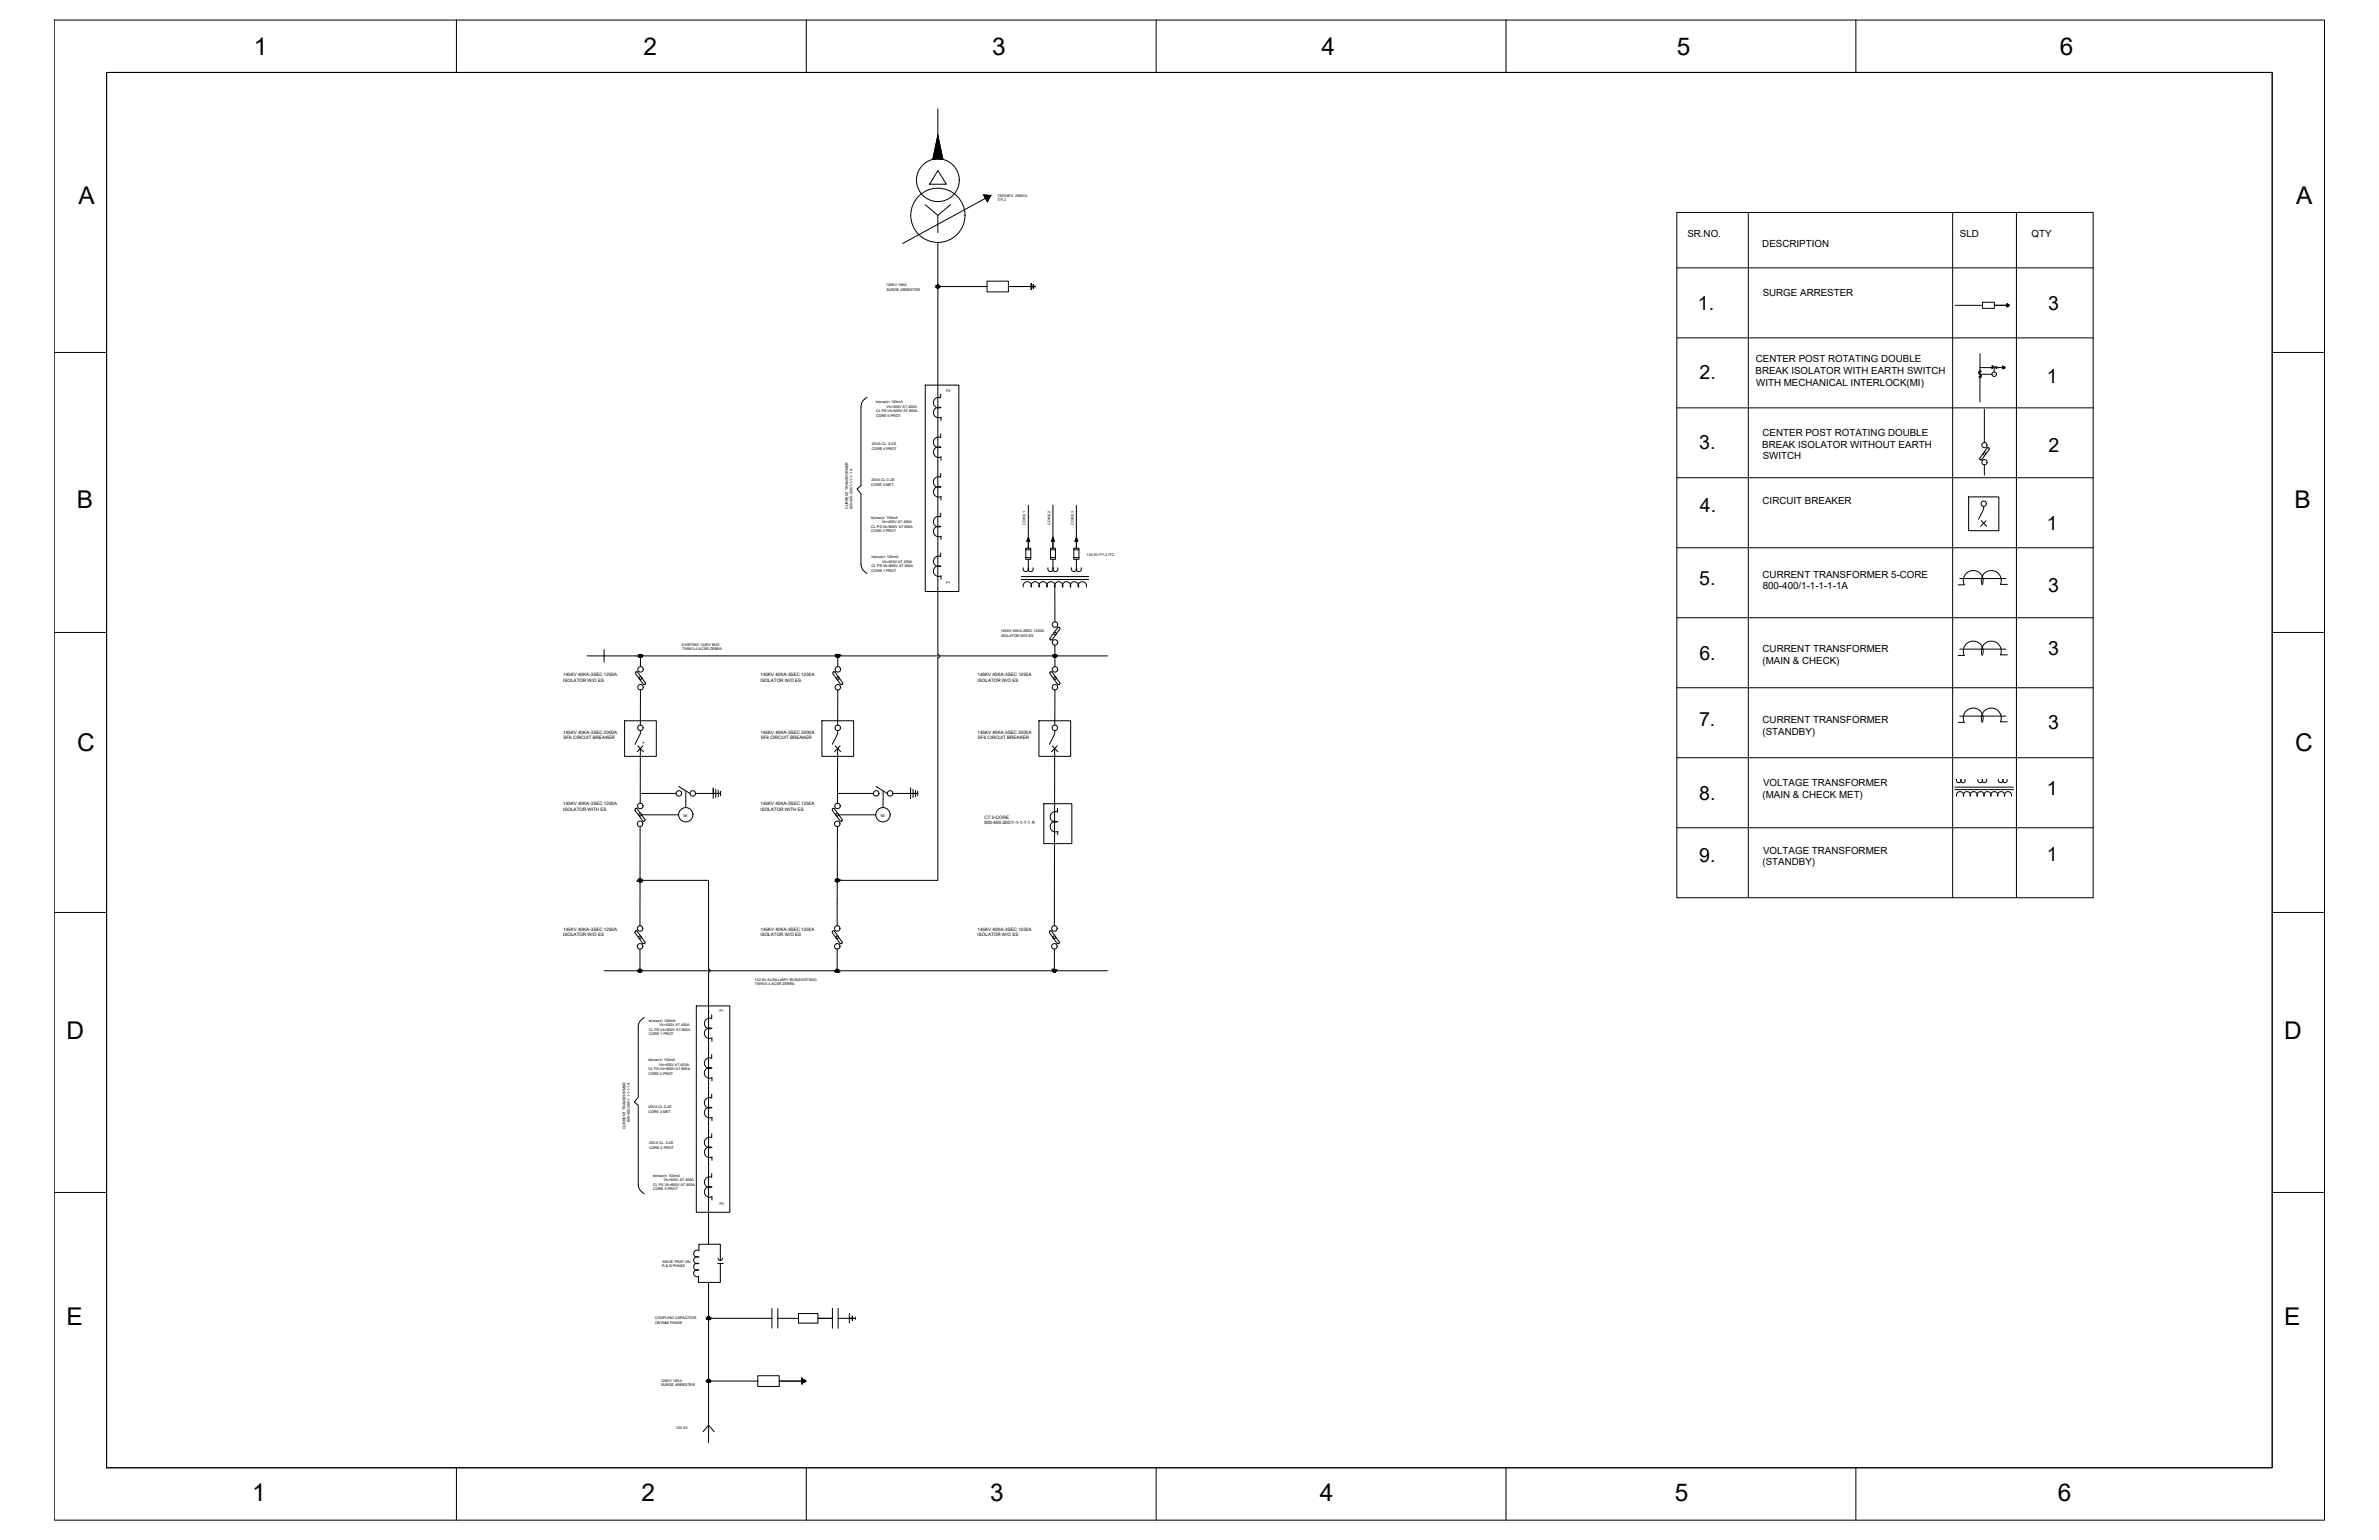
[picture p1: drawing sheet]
<svg xmlns="http://www.w3.org/2000/svg" width="864mm" height="559mm" viewBox="0 0 864 559" stroke-linecap="round" stroke-linejoin="round" font-family="sans-serif">
<defs><g id="words">
<g font-size="8.9">
<text x="92.2" y="20">1</text>
<text x="233.6" y="20">2</text>
<text x="360.2" y="20">3</text>
<text x="479.8" y="19.9">4</text>
<text x="608.7" y="19.9">5</text>
<text x="747.7" y="20">6</text>
<text x="28.5" y="74">A</text>
<text x="833.5" y="74">A</text>
<text x="27.9" y="184.3">B</text>
<text x="832.9" y="184.3">B</text>
<text x="28.1" y="272.6">C</text>
<text x="833.1" y="272.6">C</text>
<text x="24.2" y="377">D</text>
<text x="829.2" y="377">D</text>
<text x="24.1" y="480.9">E</text>
<text x="829.2" y="480.9">E</text>
<text x="91.5" y="544.8">1</text>
<text x="232.9" y="544.8">2</text>
<text x="359.5" y="544.8">3</text>
<text x="479.1" y="544.8">4</text>
<text x="608" y="544.8">5</text>
<text x="747" y="544.8">6</text>
</g>
<g font-size="7.1">
<text x="616.4" y="112.3">1.</text>
<text x="743.5" y="112.3">3</text>
<text x="616.9" y="137.6">2.</text>
<text x="743" y="138.9">1</text>
<text x="616.8" y="163">3.</text>
<text x="743.6" y="164">2</text>
<text x="617.1" y="185.8">4.</text>
<text x="743" y="192.4">1</text>
<text x="616.8" y="212.3">5.</text>
<text x="743.5" y="214.9">3</text>
<text x="616.9" y="239.5">6.</text>
<text x="743.5" y="237.7">3</text>
<text x="616.8" y="263.5">7.</text>
<text x="743.5" y="264.4">3</text>
<text x="616.8" y="290.3">8.</text>
<text x="743" y="288.6">1</text>
<text x="616.8" y="312.9">9.</text>
<text x="743" y="312.3">1</text>
</g>
<g font-size="3.5">
<text x="612.5" y="86.1">SR.NO.</text>
<text x="639.7" y="89.5">DESCRIPTION</text>
<text x="711.5" y="86.1">SLD</text>
<text x="737.5" y="86.1">QTY</text>
<text x="639.9" y="107.3">SURGE ARRESTER</text>
<text x="637.4" y="131.4">CENTER POST ROTATING DOUBLE</text>
<text x="637.3" y="135.6">BREAK ISOLATOR WITH EARTH SWITCH</text>
<text x="637.5" y="139.9">WITH MECHANICAL INTERLOCK(MI)</text>
<text x="639.8" y="158.2">CENTER POST ROTATING DOUBLE</text>
<text x="639.7" y="162.4">BREAK ISOLATOR WITHOUT EARTH</text>
<text x="639.9" y="166.7">SWITCH</text>
<text x="639.8" y="183">CIRCUIT BREAKER</text>
<text x="639.8" y="209.6">CURRENT TRANSFORMER 5-CORE</text>
<text x="639.9" y="213.9">800-400/1-1-1-1-1A</text>
<text x="639.8" y="236.7">CURRENT TRANSFORMER</text>
<text x="639.8" y="241">(MAIN &amp; CHECK)</text>
<text x="639.8" y="262.4">CURRENT TRANSFORMER</text>
<text x="639.8" y="266.7">(STANDBY)</text>
<text x="640" y="285.1">VOLTAGE TRANSFORMER</text>
<text x="639.8" y="289.4">(MAIN &amp; CHECK MET)</text>
<text x="640" y="309.7">VOLTAGE TRANSFORMER</text>
<text x="639.8" y="314">(STANDBY)</text>
</g>
<g font-size="1.7">
<text x="204.4" y="245.3">145KV 40KA-3SEC 1250A</text>
<text x="276.1" y="245.3">145KV 40KA-3SEC 1250A</text>
<text x="354.8" y="245.3">145KV 40KA-3SEC 1250A</text>
<text x="204.5" y="247.3">ISOLATOR W/O ES</text>
<text x="276.1" y="247.3">ISOLATOR W/O ES</text>
<text x="354.9" y="247.3">ISOLATOR W/O ES</text>
<text x="204.4" y="266.3">145KV 40KA-3SEC 2000A</text>
<text x="204.6" y="268.3">SF6 CIRCUIT BREAKER</text>
<text x="276.1" y="266.3">145KV 40KA-3SEC 2000A</text>
<text x="276.1" y="268.3">SF6 CIRCUIT BREAKER</text>
<text x="354.8" y="266.3">145KV 40KA-3SEC 2000A</text>
<text x="355" y="268.3">SF6 CIRCUIT BREAKER</text>
<text x="204.4" y="292.2">145KV 40KA-3SEC 1250A</text>
<text x="276.1" y="292.2">145KV 40KA-3SEC 1250A</text>
<text x="204.5" y="294.2">ISOLATOR WITH ES</text>
<text x="276.1" y="294.2">ISOLATOR WITH ES</text>
<text x="357.4" y="297.1">CT 5-CORE</text>
<text x="357.4" y="299.1">800-400-200/1-1-1-1-1 A</text>
<text x="204.4" y="337.7">145KV 40KA-3SEC 1250A</text>
<text x="204.5" y="339.8">ISOLATOR W/O ES</text>
<text x="276.1" y="337.7">145KV 40KA-3SEC 1250A</text>
<text x="276.1" y="339.8">ISOLATOR W/O ES</text>
<text x="354.8" y="337.7">145KV 40KA-3SEC 1250A</text>
<text x="354.9" y="339.8">ISOLATOR W/O ES</text>
</g>
<g font-size="1.3">
<text x="361.9" y="71.4">132/33KV, 25MVA</text>
<text x="362.1" y="73">T/F-2</text>
<text x="321.7" y="103.8">120KV 10KA</text>
<text x="321.8" y="105.4">SURGE ARRESTER</text>
<text x="343.5" y="142.3">P2</text>
<text x="318" y="146.4">le(max)&lt; 100mA</text>
<text x="318" y="149.6">CL PS.Vk&gt;800V AT 800A</text>
<text x="321.9" y="148">Vk&gt;400V AT 400A</text>
<text x="318" y="151.2">CORE 5 PROT</text>
<text x="316.5" y="161.5">20VA CL. 0.2S</text>
<text x="316.5" y="163.1">CORE 4 PROT</text>
<text x="316.3" y="176.2">CORE 3 MET.</text>
<text x="316.3" y="174.6">20VA CL 0.2S</text>
<text x="307.9" y="184.7" transform="rotate(-90 307.9 184.7)">CURRENT TRANSFORMER</text>
<text x="309.5" y="184.7" transform="rotate(-90 309.5 184.7)">800-400-200/1-1-1-1-1 A</text>
<text x="316.2" y="188.3">le(max)&lt; 100mA</text>
<text x="316.3" y="191.5">CL PS.Vk&gt;800V AT 800A</text>
<text x="320.1" y="189.9">Vk&gt;400V AT 400A</text>
<text x="372.2" y="190.3" transform="rotate(-90 372.2 190.3)">CORE 1</text>
<text x="381.3" y="190.3" transform="rotate(-90 381.3 190.3)">CORE 2</text>
<text x="389.8" y="190.3" transform="rotate(-90 389.8 190.3)">CORE 3</text>
<text x="316.3" y="193.1">CORE 2 PROT</text>
<text x="316.4" y="202.6">le(max)&lt; 100mA</text>
<text x="394.5" y="201.7">132 KV PT-2 ITC</text>
<text x="316.4" y="205.8">CL PS.Vk&gt;800V AT 800A</text>
<text x="316.4" y="207.4">CORE 1 PROT</text>
<text x="320.3" y="204.2">Vk&gt;400V AT 400A</text>
<text x="343.5" y="211.8">P1</text>
<text x="363.3" y="229.5">145KV 40KA-3SEC 1250A</text>
<text x="363.4" y="231.1">ISOLATOR W/O ES</text>
<text x="247.6" y="234.3">EXISTING 132KV BUS</text>
<text x="247.6" y="235.9">TWIN 0.4 ACSR ZEBRA</text>
<text x="248.1" y="296.3">MI</text>
<text x="319.7" y="296.3">MI</text>
<text x="273.9" y="355.9">132 KV AUXILLIARY BUS(EXISTING)</text>
<text x="274.1" y="357.4">TWIN 0.4 ACSR ZEBRA</text>
<text x="235.5" y="370.9">le(max)&lt; 100mA</text>
<text x="261.2" y="367.1">P1</text>
<text x="235.5" y="374.1">CL PS.Vk&gt;800V AT 800A</text>
<text x="235.5" y="375.7">CORE 1 PROT</text>
<text x="239.4" y="372.4">Vk&gt;400V AT 400A</text>
<text x="235.4" y="385.1">le(max)&lt; 100mA</text>
<text x="235.4" y="388.3">CL PS.Vk&gt;800V AT 800A</text>
<text x="235.4" y="389.9">CORE 2 PROT</text>
<text x="239.2" y="386.7">Vk&gt;400V AT 400A</text>
<text x="228.6" y="407.2" transform="rotate(-90 228.6 407.2)">800-400-200/1-1-1-1-1 A</text>
<text x="235.4" y="402.1">20VA CL 0.2S</text>
<text x="235.4" y="403.7">CORE 3 MET.</text>
<text x="227" y="409.7" transform="rotate(-90 227 409.7)">CURRENT TRANSFORMER</text>
<text x="235.6" y="416.8">CORE 4 PROT</text>
<text x="235.7" y="415.2">20VA CL. 0.2S</text>
<text x="237.1" y="427.1">le(max)&lt; 100mA</text>
<text x="237.1" y="430.3">CL PS.Vk&gt;800V AT 800A</text>
<text x="237.1" y="431.9">CORE 5 PROT</text>
<text x="241" y="428.7">Vk&gt;400V AT 400A</text>
<text x="261.2" y="437.1">P2</text>
<text x="240.4" y="459.8">R &amp; B PHASE</text>
<text x="240.5" y="458.2">WAVE TRAP ON</text>
<text x="237.8" y="478.7">COUPLING CAPACITOR</text>
<text x="237.8" y="480.4">ON R&amp;B PHASE</text>
<text x="239.9" y="501.4">120KV 10KA</text>
<text x="240" y="503">SURGE ARRESTER</text>
<text x="245.4" y="518.5">132 KV</text>
</g>
<text font-size=".4" x="723.6" y="136">MI</text>
</g></defs>
<!-- layer: 0 -->
<g fill="none" stroke="#000" stroke-width=".36">
<path d="M340.4 39.5v9.6l1.9 8.7M340.4 49.1l-1.8 8.7M335.8 74.3l4.6 3.8v6.3M340.5 61.9l3 4.9h-6.1zM345.1 74.3l-4.7 3.8M359.6 71l-2.5-.3 1.3 2.5 1.2-2.2-31.9 17.3M340.4 88v149.5M335.9 139.7h12.2v74.9h-12.2zM341.5 157.4v1.3a1.93 1.93 0 0 0-2.7 1.8 1.93 1.93 0 0 0 2.7 1.8M341.5 143v1.4M341.5 147.9h.1M341.5 147.9a1.93 1.93 0 0 0-2.7 1.8 1.93 1.93 0 0 0 2.8 1.7"/>
<path d="M341.5 144.3a1.93 1.93 0 0 0-2.7 1.8 1.93 1.93 0 0 0 2.7 1.8M341.6 151.4v1.2M341.5 171.8v1.3a1.93 1.93 0 0 0-2.7 1.8 1.93 1.93 0 0 0 2.7 1.8M341.5 176.7h.1M341.5 162.3h.1M341.5 176.7a1.93 1.93 0 0 0-2.7 1.8 1.93 1.93 0 0 0 2.8 1.7v1.2M341.5 162.3a1.93 1.93 0 0 0-2.7 1.8 1.93 1.93 0 0 0 2.8 1.7v1.2M341.5 186.2v1.3a1.93 1.93 0 0 0-2.7 1.8 1.93 1.93 0 0 0 2.7 1.8M341.5 191.1a1.93 1.93 0 0 0-2.7 1.8 1.93 1.93 0 0 0 2.8 1.7v1.2M372.4 199.5h1.8M373.3 183.3v11.7l.5 1.4h-.5v2.5h.9v4h-.9v3.1M373.3 195l-.6 1.4h.6v2.5h-.9v4h.9"/>
<path d="M381.3 199.5h1.9M382.2 183.3v11.7l.5 1.4h-.5v2.5h1v4h-1v3.1M382.2 195l-.5 1.4h.5v2.5h-.9v4h.9M389.8 199.5h1.9M390.7 183.3v11.7l.5 1.4h-.5v2.5h1v4h-1v3.1M390.7 195l-.5 1.4h.5v2.5h-.9v4h.9M341.5 200.6v1.3a1.93 1.93 0 0 0-2.7 1.8 1.93 1.93 0 0 0 2.7 1.7M341.5 205.4v.1M341.5 205.5a1.93 1.93 0 0 0-2.7 1.8 1.93 1.93 0 0 0 2.8 1.7v1.2M372.4 202.3l1.8 .1M381.3 202.3l1.9 .1M389.8 202.3l1.9 .1"/>
<path d="M219.3 238h182.7M232.5 238v3.9M304.1 238v3.9M340.4 238.7v80.7h-36.4M340.5 237.5a.57 .57 0 0 1 .6 .6 .57 .57 0 0 1-.6 .6M382.9 238v3.9M230.7 244.4l2.9 3.9h.5M230.7 244.4a.47 .47 0 0 1 .2-.6 .47 .47 0 0 1 .6 .1l2.8 3.9M232.5 250.4v12.7M234.3 247.8l-.2 .6M302.4 243.9h.7l2.8 3.9-.2 .6M302.5 243.9l-.1 .5 2.7 3.9"/>
<path d="M304.1 250.4v12.7M305.2 248.3h.5M381.4 243.8l-.2 .6 2.8 3.9h.5M381.4 243.8l.5 .1 2.8 3.9v.5M382.9 250.4v12.7M384.6 248.3l-.1 .1M226.7 261.5h11.6v12.9h-11.6zM231.5 270.6l2.1 2.2M232.5 265.1v1.1l-2 3.9M232.5 271.6l-.1 19.9M233.3 269.5h.1M233.4 270.6l-2.1 2.2"/>
<path d="M377.1 261.5h11.6v12.9h-11.6zM382 270.6l2 2.2M382.9 271.6l-.2 64.3M382.9 265.1v1.1l-1.9 3.9M383.8 270.6l-2 2.2M230.5 294l2.8 3.9M230.7 293.5l-.1 .5M230.8 293.4l-.2 .1M230.8 293.4h.5M231.3 293.5l2.8 3.8-.1 .6h-.6M232.4 299.9l-.1 36M232.4 287.9h13"/>
<path d="M232.9 295.7h13.4M246.4 285.4l4.1 2.5M249 287l-.1 6.1M258.9 285.9v2h-6.4M258.9 286.1v3.6M259.8 286.4v1.5h-.9h.9v1.5M260.7 286.8l.1 1.1h-1h1l-.1 1.2M261.6 287.1v.8h-.8h.8v.9M378.9 291.6h10.2v14.5h-10.2zM232.3 319.4h24.9v32.3M230.7 337.9l-.1 .5M231.3 337.9l2.8 3.9-.1 .5h-.6l-2.9-3.8"/>
<path d="M231.3 337.9h-.7M302.2 337.9h.7l2.8 3.9M302.2 337.9v.5l2.8 3.9M303.9 328v7.9M381 337.9h.7l2.8 3.9-.2 .6-.5-.1-2.8-3.8 .1-.6M219.3 352.3h182.7M232.3 344.4v7.9M257.2 352.7v98.8M257.3 351.7a.49 .49 0 0 1 .5 .5 .49 .49 0 0 1-.5 .5M303.9 344.4v7.9M305 342.3h.6M305.7 341.8l-.1 .5"/>
<path d="M382.7 344.4v7.9M252.8 365h12.1v74.9h-12.1zM258.3 369.6a1.92 1.92 0 0 0-2.6 1.8 1.92 1.92 0 0 0 2.7 1.7 1.93 1.93 0 0 0-2.7 1.9 1.93 1.93 0 0 0 2.8 1.7M258.4 368.3v1.3M258.4 376.7v1.2M258.3 387.5a1.93 1.93 0 0 0-2.6 1.9 1.93 1.93 0 0 0 2.8 1.7l-.1 1.2M258.4 397l-.1 1.4a1.93 1.93 0 0 0-2.6 1.8 1.93 1.93 0 0 0 2.7 1.7M258.4 382.7l-.1 1.3a1.93 1.93 0 0 0-2.6 1.8 1.93 1.93 0 0 0 2.7 1.7M258.4 387.5v.1M258.3 416.3a1.93 1.93 0 0 0-2.6 1.9 1.93 1.93 0 0 0 2.8 1.6l-.1 1.2M258.3 412.8a1.93 1.93 0 0 0-2.6 1.8 1.93 1.93 0 0 0 2.7 1.7M258.3 401.9a1.93 1.93 0 0 0-2.6 1.9 1.93 1.93 0 0 0 2.8 1.6l-.1 1.3"/>
<path d="M258.4 411.4v1.4M258.4 416.3h.1M258.4 401.9v.1M258.3 430.7a1.93 1.93 0 0 0-2.6 1.9 1.93 1.93 0 0 0 2.8 1.6l-.1 1.2M258.4 425.8l-.1 1.4a1.93 1.93 0 0 0-2.6 1.8 1.93 1.93 0 0 0 2.7 1.7M258.4 430.7h.1M253.7 453.8v-2.3h7.8v5.9M253.7 458.5a1.29 1.29 0 0 0-1.9 1.1 1.29 1.29 0 0 0 1.8 1.2M253.7 456.1a1.29 1.29 0 0 0-1.9 1.1 1.29 1.29 0 0 0 1.8 1.3M253.7 453.8a1.29 1.29 0 0 0-1.9 1 1.29 1.29 0 0 0 1.8 1.3M260.5 458.4h2.1M260.7 456.6a.78 .78 0 0 0 .8 .8 .78 .78 0 0 0 .8-.8"/>
<path d="M261.5 458.4v6.9h-8l.1-2.1a1.29 1.29 0 0 1-1.8-1.3 1.29 1.29 0 0 1 1.9-1M257.2 465.3v58.2M257.2 478.4h23M280.2 474.8v7.1M282.4 474.8v7.1M289.9 478.4v1.7h7v-1.7h5.3v3.6M302.2 474.7v3.7h-5.3v-1.8h-7v1.8h-7.5M304.2 474.7v7.3M308.3 476.6v1.8h-4.1M308.3 478.4h1.1v.7v-.7h1.2v.3M310.6 478v.4h-1.2v-.8v.8h-1.1v1.7M255.2 519.5l2-2.4 2 2.4"/>
<path d="M275.1 501.1v2h7.8v-2h8.2v1.2v-1.2h.7v.7v-.7h.8v.3M292.6 500.8v.3h-.8v-.6v.6h-.7v-1.1v1.1h-8.2v-1.9h-7.8v1.9h-17.9"/>
<circle cx="340.5" cy="78.1" r="9.8"/>
<circle cx="340.5" cy="65.4" r="7.8"/>
<circle cx="232.5" cy="249.4" r=".99"/>
<circle cx="232.5" cy="242.9" r=".99"/>
<circle cx="232.5" cy="246.1" r=".49"/>
<circle cx="304.1" cy="249.4" r=".99"/>
<circle cx="304.1" cy="242.9" r=".99"/>
<circle cx="304.1" cy="246.1" r=".49"/>
<circle cx="383" cy="242.9" r=".99"/>
<circle cx="383" cy="249.4" r=".99"/>
<circle cx="383" cy="246.1" r=".49"/>
<circle cx="232.5" cy="264.1" r=".99"/>
<circle cx="382.9" cy="264.1" r=".99"/>
<circle cx="232.3" cy="298.9" r=".99"/>
<circle cx="232.3" cy="295.6" r=".49"/>
<circle cx="232.4" cy="292.5" r=".99"/>
<circle cx="246.4" cy="287.9" r=".99"/>
<circle cx="248.9" cy="295.6" r="2.6"/>
<circle cx="251.5" cy="287.9" r=".99"/>
<circle cx="232.3" cy="336.9" r=".99"/>
<circle cx="303.9" cy="336.9" r=".99"/>
<circle cx="382.8" cy="336.9" r=".99"/>
<circle cx="232.3" cy="343.4" r=".99"/>
<circle cx="232.3" cy="340.1" r=".49"/>
<circle cx="303.9" cy="343.4" r=".99"/>
<circle cx="303.9" cy="340.1" r=".49"/>
<circle cx="382.8" cy="343.4" r=".99"/>
<circle cx="382.8" cy="340.1" r=".49"/>
</g>
<g fill="#000" stroke="#000" stroke-width=".36">
<path d="M338.7 57.7h.8zM340.4 49.1l1.8 8.5h-3.5zM340.4 57.6l1.8 .1zM373.3 195l.5 1.4h-1.1zM382.2 195l.5 1.4h-1zM390.7 195l.5 1.4h-1z"/>
<path d="M340.4 57.6l1.8 .1zM341.4 57.7l.9 .1z"/>
<path d="M338.7 57.6h1.7zM338.7 57.6l.8 .1z"/>
<path d="M357.1 70.7l2.5 .3h-2.3zM357.3 71l.5 1 1.8-1z"/>
<path d="M357.8 72l1.8-1-.5 1zM357.8 72l.6 1.2 .7-1.2z"/>
</g>
<!-- layer: Title Block -->
<g fill="none" stroke="#000" stroke-width=".36">
<path d="M19.7 7.3h824.1v544.3h-824.1zM165.7 7.3v19M292.7 7.3v19M419.7 7.3v19M546.7 7.3v19M673.7 7.3v19M38.7 26.3h786.1v506.3h-786.1zM634.7 77.1h125.1v248.7h-151.1v-248.7h26v248.7M708.8 77.1v248.7M732 77.1v248.7M608.7 97.2h151.1M358.3 104v1.9h7.8v-1.9h8.3v1.1v-1.1h.7v.6v-.6h.7v.3"/>
<path d="M375.8 103.7v.3h-.7v-.7v.7h-.7v-1.2v1.2h-8.3v-2h-7.8v2h-17.9M719.7 110.8v1.1h4.3v-1.1h4.6v.6v-.6h.4v.4v-.4l.4 .2M729.4 110.6l-.4 .2v-.4v.4h-.4v-.6v.6h-4.6v-1.1h-4.3v1.1h-10M19.7 127.9h19M608.7 122.6h151.1M718.2 135.3l.8 1.2M718.2 135.1h.1M718.2 135.1v.2M718.3 135.1l1 1.4M718.7 137.1v8.7M718.7 133.4h4.1M718.8 128.3l-.1 6.2"/>
<path d="M718.9 135.8h4.2M719.1 136.4l.1 .1M719.2 136.5h.1M723.1 132.6l1.3 .8M723.9 133.1v1.9M725 133.4h2v-.6v1.1M727.3 132.9v.5h-.3h.3v.5M727.6 133v.4h-.3h.3v.3M727.8 133.1v.3h-.2l.2 .2M824.8 127.9h19M312.5 147.4v28.8l-1.4 1.3 1.4 1.7v25.6l.7 1.9 1.5 1.4M314.7 144.1l-1.5 1.5-.6 1.8"/>
<path d="M608.7 148h151.1M720.3 148.5v12.1M608.7 173.4h151.1M720.3 168.7v3.7M721.3 162.5l.7 .1 .1 .5-2.7 3.7a.44 .44 0 0 1-.6 0 .44 .44 0 0 1-.1-.5l2.7-3.7M608.7 198.8h151.1M714.6 180.3h11v12.3h-11zM719.2 188.9l1.9 2.1M720.1 183.7v1l-1.9 3.7M720.9 189l-1.9 2M370.8 210.3h24.4M370.8 209.2h24.4"/>
<path d="M371.4 213a1.55 1.55 0 0 1 1.5-1.9 1.55 1.55 0 0 1 1.5 1.9M371.5 206a.99 .99 0 0 0 .9 1.4 .99 .99 0 0 0 .9-1.4 .95 .95 0 0 0 .8 1.4 .95 .95 0 0 0 .9-1.4M374.3 213a1.55 1.55 0 0 1 1.5-1.9 1.55 1.55 0 0 1 1.5 1.9M377.2 213a1.55 1.55 0 0 1 1.5-1.9 1.55 1.55 0 0 1 1.4 1.9M380 213a1.55 1.55 0 0 1 1.5-1.9 1.55 1.55 0 0 1 1.5 1.9M380.4 206a.99 .99 0 0 0 1 1.4 .99 .99 0 0 0 .9-1.4 .95 .95 0 0 0 .8 1.4 .95 .95 0 0 0 .8-1.4M382.8 213a1.55 1.55 0 0 1 1.5-1.9 1.55 1.55 0 0 1 1.5 1.9M382.9 212.9v12.7M385.7 213a1.55 1.55 0 0 1 1.5-1.9 1.55 1.55 0 0 1 1.5 1.9M388.5 213a1.55 1.55 0 0 1 1.5-1.9 1.55 1.55 0 0 1 1.5 1.9M388.9 206a.99 .99 0 0 0 1 1.4 .99 .99 0 0 0 .9-1.4 .95 .95 0 0 0 .8 1.4 .95 .95 0 0 0 .8-1.4M391.4 213a1.55 1.55 0 0 1 1.5-1.9 1.55 1.55 0 0 1 1.5 1.9"/>
<path d="M711.4 209.9h16.7M719.6 212l-.1 .1M719.7 212a3.6 3.6 0 0 0-3.5-5 3.6 3.6 0 0 0-3.2 5.2h-2.2M726.2 212h2.5M726.2 212a3.6 3.6 0 0 0-3.4-5 3.6 3.6 0 0 0-3.2 5.1M19.7 229.5h19M213.1 238h6.2M219.3 235.7v4.6M381.2 232.1l.2 .1M381.9 232.1l-.5 .1M382.9 234.1v3.9M384.5 227.6l.1 .1"/>
<path d="M384.5 227.6l-.5 .1-2.8 3.9 .1 .5M384.7 227.7v.5l-2.8 4M608.7 224.2h151.1M710.8 237.8h2.2M711.4 235.5h16.7M719.6 237.6l-.1 .1M719.7 237.6a3.6 3.6 0 0 0-3.5-5 3.6 3.6 0 0 0-3.2 5.2M728.7 237.6h-2.5a3.6 3.6 0 0 0-3.4-5 3.6 3.6 0 0 0-3.2 5.1M824.8 229.5h19M608.7 249.6h151.1M711.4 259.8h16.7M298.4 261.5h11.5v12.9h-11.5z"/>
<path d="M303.1 270.6l2.1 2.2M304.1 265.1v1.1l-2 3.9M304.1 271.6l-.1 19.9M305 270.6l-2.1 2.2M608.7 275h151.1M719.6 261.9v.1a3.6 3.6 0 0 1 3.2-5.1 3.6 3.6 0 0 1 3.4 5h2.5M719.7 261.9a3.6 3.6 0 0 0-3.5-5 3.6 3.6 0 0 0-3.2 5.2h-2.2M302.1 294l2.9 3.9M302.3 293.4l-.1 .6M302.4 293.4h.5M302.9 293.5l2.8 3.8M304 299.9l-.1 28.1"/>
<path d="M304 287.9h13M304.5 295.7h13.4M305.6 297.9h-.6M305.7 297.3l-.1 .5M318.1 285.4l4 2.5M320.6 287l-.1 6.1M330.5 285.9v2h-6.4M330.5 286.1v3.6M331.4 286.4l.1 1.5h-1h1l-.1 1.5M332.4 286.8v1.1h-.9h.9v1.2M333.2 287.1v.8h-.8h.8v.9M383.9 294.6a1.92 1.92 0 0 0-2.7 1.8 1.92 1.92 0 0 0 2.7 1.8 1.93 1.93 0 0 0-2.7 1.8 1.93 1.93 0 0 0 2.8 1.7"/>
<path d="M383.9 293.3v1.3M709.6 286.5h21.3M709.6 285.6h21.3M710.2 288.9a1.33 1.33 0 0 1 1.3-1.7 1.33 1.33 0 0 1 1.3 1.7M712.7 288.9a1.33 1.33 0 0 1 1.3-1.7 1.33 1.33 0 0 1 1.3 1.7M713.3 282.8a.82 .82 0 0 1-.7 1.2 .82 .82 0 0 1-.7-1.2 .87 .87 0 0 1-.8 1.2 .87 .87 0 0 1-.9-1.2M715.2 288.9a1.33 1.33 0 0 1 1.3-1.7 1.33 1.33 0 0 1 1.3 1.7M717.7 288.9a1.33 1.33 0 0 1 1.3-1.7 1.33 1.33 0 0 1 1.3 1.7M720.2 288.9a1.33 1.33 0 0 1 1.3-1.7 1.33 1.33 0 0 1 1.3 1.7M721.1 282.8a.82 .82 0 0 1-.7 1.2 .82 .82 0 0 1-.8-1.2 .87 .87 0 0 1-.8 1.2 .87 .87 0 0 1-.8-1.2M722.7 288.9a1.33 1.33 0 0 1 1.3-1.7 1.33 1.33 0 0 1 1.3 1.7M725.1 288.9a1.33 1.33 0 0 1 1.3-1.7 1.33 1.33 0 0 1 1.3 1.7"/>
<path d="M727.6 288.9a1.33 1.33 0 0 1 1.3-1.7 1.33 1.33 0 0 1 1.3 1.7M728.5 282.8a.82 .82 0 0 1-.7 1.2 .82 .82 0 0 1-.7-1.2 .87 .87 0 0 1-.8 1.2 .87 .87 0 0 1-.8-1.2M384 301.7v1.2M608.7 300.4h151.1M19.7 331.1h19M824.8 331.1h19M233.8 369.2l-1.5 1.4-.6 1.4v26.2l-1.4 1.7 1.4 1.2v28.8M19.7 432.7h19M231.7 429.8l.6 1.9 1.5 1.5M824.8 432.7h19M165.7 532.6v19M292.7 532.6v19"/>
<path d="M419.7 532.6v19M546.7 532.6v19M673.7 532.6v19"/>
<circle cx="718.8" cy="136.8" r=".32"/>
<circle cx="718.8" cy="134.8" r=".32"/>
<circle cx="718.8" cy="135.8" r=".15"/>
<circle cx="723.2" cy="133.4" r=".32"/>
<circle cx="723.9" cy="135.8" r=".83"/>
<circle cx="724.7" cy="133.4" r=".32"/>
<circle cx="720.4" cy="167.7" r=".95"/>
<circle cx="720.4" cy="161.5" r=".95"/>
<circle cx="720.4" cy="164.7" r=".44"/>
<circle cx="720.1" cy="182.8" r=".95"/>
<circle cx="383" cy="233.1" r=".99"/>
<circle cx="383" cy="226.6" r=".99"/>
<circle cx="383" cy="229.9" r=".49"/>
<circle cx="304.1" cy="264.1" r=".99"/>
<circle cx="303.9" cy="298.9" r=".99"/>
<circle cx="303.9" cy="295.6" r=".49"/>
<circle cx="304" cy="292.5" r=".99"/>
<circle cx="318.1" cy="287.9" r=".99"/>
<circle cx="320.5" cy="295.6" r="2.6"/>
<circle cx="323.1" cy="287.9" r=".99"/>
</g>
<g fill="#000" stroke="#000" stroke-width=".36">
<path d="M232.4 238.5h.3zM304 237.5h.2zM232.2 320h.3zM303.8 318.9h.3zM303.8 352.8h.3zM382.6 351.7h.3z"/>
<path d="M340.4 103.4l.2 .1zM340.3 103.5h.3z"/>
<path d="M340.3 103.5h.4zM340.2 103.5h.5z"/>
<path d="M340.3 104.5h.3zM340.3 104.5h.2z"/>
<path d="M340.2 103.5h.6zM340.2 103.5h.6z"/>
<path d="M340.2 104.5h.5zM340.2 104.5h.4z"/>
<path d="M340.1 103.5l.8 .1zM340 103.6h.9z"/>
<path d="M340.1 104.4h.7zM340.1 104.4l.6 .1z"/>
<path d="M340 103.6l.9 .1zM340 103.6l.9 .1z"/>
<path d="M340 104.4h.9zM340 104.4h.8z"/>
<path d="M340 103.7l1 .1zM340 103.7l1 .1z"/>
<path d="M340 104.3h.9zM340 104.3l.9 .1z"/>
<path d="M339.9 103.8l1.1 .1zM339.9 103.8l1.1 .1z"/>
<path d="M339.9 104.2h1.1zM339.9 104.2l1 .1z"/>
<path d="M339.9 103.9l1.1 .1zM339.9 103.9l1.1 .1z"/>
<path d="M339.9 104l1.1 .1zM339.9 104l1.1 .1z"/>
<path d="M339.9 104.1h1.1zM339.9 104.1l1.1 .1z"/>
<path d="M232.5 237.4l.2 .1zM232.4 237.5h.3z"/>
<path d="M232.4 237.5h.3zM232.2 237.5h.5z"/>
<path d="M232.2 237.5l.6 .1zM232.2 237.6h.6z"/>
<path d="M232.2 238.5h.5zM232.2 238.5h.5z"/>
<path d="M232.2 237.6h.7zM232.2 237.6h.7z"/>
<path d="M232.2 238.4h.6zM232.2 238.4l.5 .1z"/>
<path d="M232.1 237.6l.9 .1zM232.1 237.6l.9 .1z"/>
<path d="M232.1 238.4h.8zM232.1 238.4h.7z"/>
<path d="M232 237.7l1 .1zM232 237.7l1 .1z"/>
<path d="M232 238.3h1zM232 238.3l.9 .1z"/>
<path d="M232 237.8l1 .1zM232 237.8l1 .1z"/>
<path d="M232 238.2h1zM232 238.2l1 .1z"/>
<path d="M232 237.9l1 .1zM232 237.9l1 .1z"/>
<path d="M231.9 238l1.1 .1zM231.9 238l1.1 .1z"/>
<path d="M232 238.1h1zM232 238.1l1 .1z"/>
<path d="M304 237.5h.4zM303.9 237.5h.5z"/>
<path d="M304 238.5h.2zM304 238.5h.2z"/>
<path d="M303.9 237.5l.6 .1zM303.8 237.6h.7z"/>
<path d="M303.9 238.5h.5zM303.9 238.5h.3z"/>
<path d="M303.8 237.6h.7zM303.7 237.6h.8z"/>
<path d="M303.8 238.4h.7zM303.8 238.4l.6 .1z"/>
<path d="M303.7 237.6l.9 .1zM303.7 237.6l.9 .1z"/>
<path d="M303.7 238.4h.8zM303.7 238.4h.8z"/>
<path d="M303.7 237.7l.9 .1zM303.7 237.7l.9 .1z"/>
<path d="M303.7 238.3h.9zM303.7 238.3l.8 .1z"/>
<path d="M303.6 237.8l1.1 .1zM303.6 237.8l1.1 .1z"/>
<path d="M303.6 238.2h1zM303.6 238.2l1 .1z"/>
<path d="M303.6 237.9l1.1 .1zM303.6 237.9l1.1 .1z"/>
<path d="M303.6 238l1.1 .1zM303.6 238l1.1 .1z"/>
<path d="M303.6 238.1h1.1zM303.6 238.1l1 .1z"/>
<path d="M382.9 237.4l.2 .1zM382.8 237.5h.3z"/>
<path d="M382.8 237.5h.4zM382.7 237.5h.5z"/>
<path d="M382.8 238.5h.3zM382.8 238.5h.2z"/>
<path d="M382.7 237.5l.5 .1zM382.6 237.6h.6z"/>
<path d="M382.7 238.5h.5zM382.7 238.5h.4z"/>
<path d="M382.6 237.6h.7zM382.5 237.6h.8z"/>
<path d="M382.6 238.4h.6zM382.6 238.4l.6 .1z"/>
<path d="M382.5 237.6l.9 .1zM382.5 237.6l.9 .1z"/>
<path d="M382.5 238.4h.8zM382.5 238.4h.7z"/>
<path d="M382.5 237.7l1 .1zM382.5 237.7l1 .1z"/>
<path d="M382.5 238.3h.9zM382.5 238.3l.8 .1z"/>
<path d="M382.4 237.8l1.1 .1zM382.4 237.8l1.1 .1z"/>
<path d="M382.4 237.9l1.1 .1zM382.4 237.9l1.1 .1z"/>
<path d="M382.4 238.1l1.1 .1zM382.4 238.1l1.1 .1z"/>
<path d="M382.4 238.2h1.1zM382.4 238.2l1 .1z"/>
<path d="M382.4 238h1.1zM382.4 238l1.1 .1z"/>
<path d="M232.3 318.9h.2zM232.2 318.9h.3z"/>
<path d="M232.2 318.9h.4zM232.1 318.9h.5z"/>
<path d="M232.1 318.9l.6 .1zM232.1 318.9l.6 .1z"/>
<path d="M232.1 319.9h.5zM232.1 319.9l.4 .1z"/>
<path d="M232 319l.7 .1zM232 319l.7 .1z"/>
<path d="M232 319.9h.7zM232 319.9h.6z"/>
<path d="M231.9 319.1l.9 .1zM231.9 319.1l.9 .1z"/>
<path d="M231.9 319.8h.8zM231.9 319.8l.8 .1z"/>
<path d="M231.9 319.2h.9zM231.9 319.2h.9z"/>
<path d="M231.9 319.7h.9zM231.9 319.7l.8 .1z"/>
<path d="M231.8 319.2l1.1 .2zM231.8 319.2l1.1 .2z"/>
<path d="M231.8 319.7h1zM231.8 319.7h1z"/>
<path d="M231.8 319.4h1.1zM231.8 319.4h1.1z"/>
<path d="M231.8 319.4l1.1 .1zM231.8 319.4l1.1 .1z"/>
<path d="M231.8 319.5h1.1zM231.8 319.5l1 .2z"/>
<path d="M303.8 318.9h.4zM303.7 318.9h.5z"/>
<path d="M303.8 320h.3zM303.8 320h.2z"/>
<path d="M303.7 318.9l.6 .1zM303.7 318.9l.6 .1z"/>
<path d="M303.7 319.9h.5zM303.7 319.9l.4 .1z"/>
<path d="M303.6 319l.7 .1zM303.5 319.1h.8z"/>
<path d="M303.6 319.9h.7zM303.6 319.9h.6z"/>
<path d="M303.5 319.1l.9 .1zM303.5 319.1l.9 .1z"/>
<path d="M303.5 319.8h.8zM303.5 319.8l.8 .1z"/>
<path d="M303.5 319.2h1zM303.5 319.2h1z"/>
<path d="M303.5 319.7h.9zM303.5 319.7l.8 .1z"/>
<path d="M303.4 319.2l1.1 .2zM303.4 319.2l1.1 .2z"/>
<path d="M303.4 319.7h1.1zM303.4 319.7h1z"/>
<path d="M303.4 319.4h1.1zM303.4 319.4h1.1z"/>
<path d="M303.4 319.4l1.1 .1zM303.4 319.4l1.1 .1z"/>
<path d="M303.4 319.5h1.1zM303.4 319.5l1.1 .2z"/>
<path d="M232.2 351.7h.3zM232.2 351.7h.3z"/>
<path d="M232.2 351.7h.3zM232.1 351.7h.4z"/>
<path d="M232.2 352.8h.3zM232.2 352.8h.2z"/>
<path d="M232.1 351.7l.5 .1zM232.1 351.7l.5 .1z"/>
<path d="M232.1 352.8h.4zM232.1 352.8h.4z"/>
<path d="M232 351.8l.7 .1zM231.9 351.9h.8z"/>
<path d="M232 352.7h.6zM232 352.7l.5 .1z"/>
<path d="M231.9 351.9l.9 .1zM231.9 351.9l.9 .1z"/>
<path d="M231.9 352.6h.8zM231.9 352.6l.7 .1z"/>
<path d="M231.9 352h.9zM231.9 352h.9z"/>
<path d="M231.9 352.6h.9zM231.9 352.6h.8z"/>
<path d="M231.8 352l1 .2zM231.8 352l1 .2z"/>
<path d="M231.8 352.2l1 .1zM231.8 352.2l1 .1z"/>
<path d="M231.8 352.3h1zM231.8 352.3h1z"/>
<path d="M231.8 352.3l1 .2zM231.8 352.3l1 .2z"/>
<path d="M231.8 352.5h1zM231.8 352.5l1 .1z"/>
<path d="M303.9 351.7h.2zM303.8 351.7h.3z"/>
<path d="M303.8 351.7h.4zM303.7 351.7h.5z"/>
<path d="M303.7 351.7l.5 .1zM303.7 351.7l.5 .1z"/>
<path d="M303.7 352.8h.5zM303.7 352.8h.4z"/>
<path d="M303.6 351.8l.7 .1zM303.6 351.8l.7 .1z"/>
<path d="M303.6 352.7h.6zM303.6 352.7l.6 .1z"/>
<path d="M303.5 351.9l.9 .1zM303.5 351.9l.9 .1z"/>
<path d="M303.5 352.6h.8zM303.5 352.6l.7 .1z"/>
<path d="M303.4 352h1zM303.4 352h1z"/>
<path d="M303.4 352.6h1zM303.4 352.6h.9z"/>
<path d="M303.4 352l1.1 .2zM303.4 352l1.1 .2z"/>
<path d="M303.4 352.5h1zM303.4 352.5l1 .1z"/>
<path d="M303.4 352.2l1.1 .1zM303.4 352.2l1.1 .1z"/>
<path d="M303.4 352.3h1.1zM303.4 352.3h1.1z"/>
<path d="M303.4 352.3h1.1zM303.4 352.3l1 .2z"/>
<path d="M382.6 351.7h.4zM382.5 351.7h.5z"/>
<path d="M382.6 352.8h.3zM382.6 352.8h.2z"/>
<path d="M382.5 351.7l.6 .1zM382.5 351.7l.6 .1z"/>
<path d="M382.5 352.8h.5zM382.5 352.8h.4z"/>
<path d="M382.4 351.8l.7 .1zM382.3 351.9h.8z"/>
<path d="M382.4 352.7h.7zM382.4 352.7l.6 .1z"/>
<path d="M382.3 351.9l.9 .1zM382.3 351.9l.9 .1z"/>
<path d="M382.3 352.6h.8zM382.3 352.6l.8 .1z"/>
<path d="M382.3 352h.9zM382.3 352h.9z"/>
<path d="M382.3 352.6h.9zM382.3 352.6h.8z"/>
<path d="M382.2 352l1.1 .2zM382.2 352l1.1 .2z"/>
<path d="M382.2 352.5h1zM382.2 352.5l1 .1z"/>
<path d="M382.2 352.2l1.1 .1zM382.2 352.2l1.1 .1z"/>
<path d="M382.2 352.3h1.1zM382.2 352.3h1.1z"/>
<path d="M382.2 352.3h1.1zM382.2 352.3l1 .2z"/>
<path d="M257.2 477.8h.2zM257.1 477.8h.3z"/>
<path d="M257.1 477.8l.4 .1zM257 477.9h.5z"/>
<path d="M257.1 478.9h.3zM257.1 478.9h.2z"/>
<path d="M257 477.9h.6zM256.9 477.9h.7z"/>
<path d="M257 478.8h.5zM257 478.8l.4 .1z"/>
<path d="M256.9 477.9l.7 .1zM256.9 477.9l.7 .1z"/>
<path d="M256.9 478.8h.7zM256.9 478.8h.6z"/>
<path d="M256.8 478l.9 .1zM256.8 478.1h.9z"/>
<path d="M256.8 478.7h.8zM256.8 478.7l.8 .1z"/>
<path d="M256.8 478.1l.9 .1zM256.8 478.1l.9 .1z"/>
<path d="M256.8 478.6h.9zM256.8 478.6l.8 .1z"/>
<path d="M256.7 478.2h1.1zM256.7 478.2h1.1z"/>
<path d="M256.7 478.5h1zM256.7 478.5l1 .1z"/>
<path d="M256.7 478.2l1.1 .2zM256.7 478.2l1.1 .2z"/>
<path d="M256.7 478.4l1.1 .1zM256.7 478.4l1.1 .1z"/>
<path d="M256.7 478.5h1.1zM256.7 478.5h1z"/>
<path d="M257.2 500.6h.2zM257.1 500.6h.3z"/>
<path d="M257.1 500.6h.4zM257 500.6h.5z"/>
<path d="M257.1 501.7h.3zM257.1 501.7h.2z"/>
<path d="M257 500.6l.6 .1zM257 500.6l.6 .1z"/>
<path d="M257 501.7h.5zM257 501.7h.4z"/>
<path d="M256.9 500.7l.7 .1zM256.8 500.8h.8z"/>
<path d="M256.9 501.6h.7zM256.9 501.6l.6 .1z"/>
<path d="M256.8 500.8h.9zM256.8 500.8h.9z"/>
<path d="M256.8 501.5h.8zM256.8 501.5l.8 .1z"/>
<path d="M256.8 500.8l.9 .1zM256.8 500.8l.9 .1z"/>
<path d="M256.8 501.4h.9zM256.8 501.4l.8 .1z"/>
<path d="M256.7 500.9l1.1 .2zM256.7 500.9l1.1 .2z"/>
<path d="M256.7 501.4h1zM256.7 501.4h1z"/>
<path d="M256.7 501.1h1.1zM256.7 501.1h1.1z"/>
<path d="M256.7 501.1l1.1 .1zM256.7 501.1l1.1 .1z"/>
<path d="M256.7 501.2h1.1zM256.7 501.2l1 .2z"/>
</g>
<use href="#words"/>
</svg>
